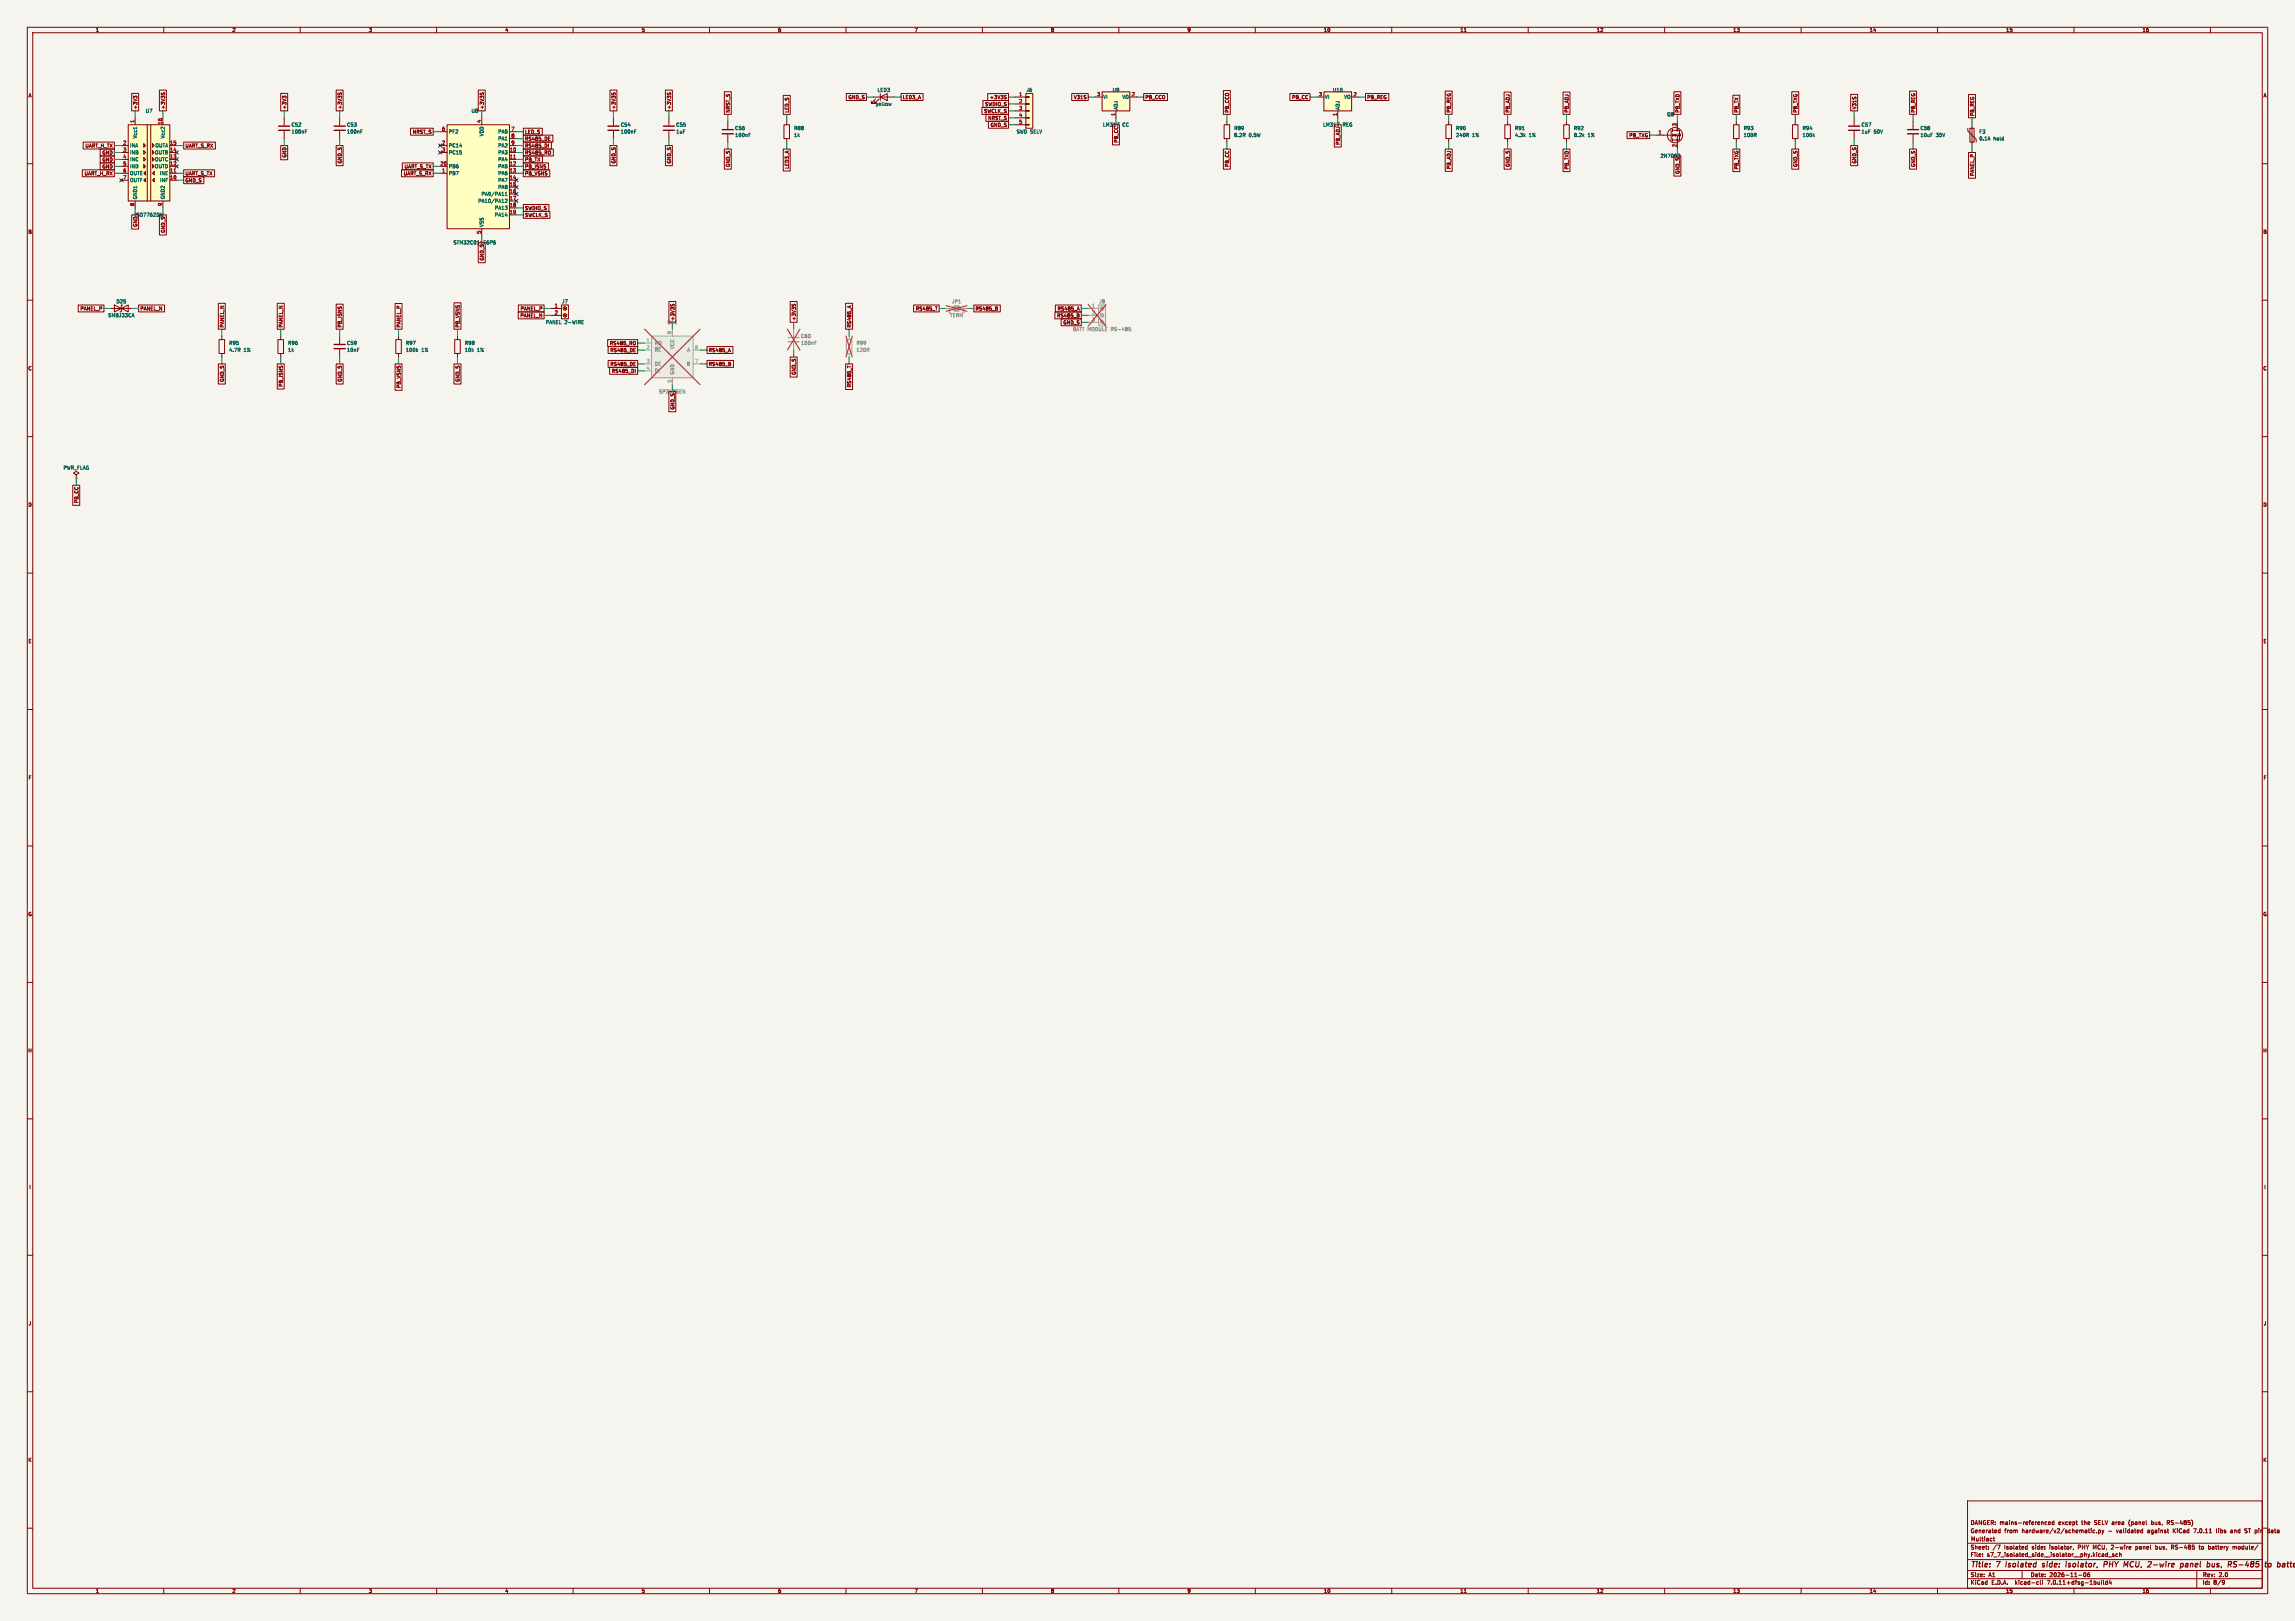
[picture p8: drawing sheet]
<svg xmlns="http://www.w3.org/2000/svg" width="841mm" height="594mm" viewBox="0 0 841 594" stroke-linecap="round" stroke-linejoin="round" font-family="sans-serif">
<defs><g id="words">
<g font-size="2.8" fill="#840000">
<text x="722" y="574.9">Title:</text>
<text x="731.7" y="574.9">7</text>
<text x="735.9" y="574.9">Isolated</text>
<text x="750.1" y="574.9">side:</text>
<text x="759.5" y="574.9">isolator,</text>
<text x="774.2" y="574.9">PHY</text>
<text x="782.3" y="574.9">MCU,</text>
<text x="792" y="574.9">2-wire</text>
<text x="804.7" y="574.9">panel</text>
<text x="815.2" y="574.9">bus,</text>
<text x="823.7" y="574.9">RS-485</text>
<text x="838.1" y="574.9">to</text>
</g>
<g font-size="2.1" fill="#840000">
<text x="722" y="562">Generated</text>
<text x="722" y="559">DANGER: mains-referenced</text>
<text x="734.5" y="562">from</text>
<text x="741" y="562">hardware/v2/schematic.py</text>
<text x="754.4" y="559">except</text>
<text x="763" y="559">the</text>
<text x="767.8" y="559">SELV area</text>
<text x="772.7" y="562">-</text>
<text x="775.8" y="562">validated</text>
<text x="780.6" y="559">(panel</text>
<text x="787.4" y="562">against</text>
<text x="789" y="559">bus,</text>
<text x="795" y="559">RS-485)</text>
<text x="796.9" y="562">KiCad</text>
<text x="804.6" y="562">7.0.11</text>
<text x="813" y="562">libs</text>
<text x="818.4" y="562">and</text>
<text x="823.8" y="562">ST pin</text>
<text x="832.4" y="562">data</text>
<text x="722" y="568">Sheet:</text>
<text x="722" y="565.2">Multiact</text>
<text x="734.5" y="568">Isolated</text>
<text x="744.8" y="568">side:</text>
<text x="751.3" y="568">isolator,</text>
<text x="761.9" y="568">PHY MCU, 2-wire</text>
<text x="783.5" y="568">panel</text>
<text x="790.9" y="568">bus,</text>
<text x="796.9" y="568">RS-485</text>
<text x="807.2" y="568">to</text>
<text x="810.7" y="568">battery</text>
<text x="819.8" y="568">module/</text>
<text x="722" y="570.7">File:</text>
<text x="728.1" y="570.7">s7_7_isolated_side__isolator__phy.kicad_sch</text>
<text x="722" y="580.9">KiCad</text>
<text x="722" y="578.1">Size:</text>
<text x="728.7" y="578.1">A1</text>
<text x="729.7" y="580.9">E.D.A.</text>
<text x="738.6" y="580.9">kicad-cli</text>
<text x="744" y="578.1">Date:</text>
<text x="750.5" y="580.9">7.0.11+dfsg-1build4</text>
<text x="751" y="578.1">2026-11-06</text>
<text x="807" y="578.3">Rev:</text>
<text x="807" y="580.9">Id:</text>
<text x="811.1" y="580.9">8/9</text>
<text x="813.4" y="578.3">2.0</text>
</g>
<g font-size="1.8" fill="#840000">
<text x="35" y="11.9">1</text>
<text x="85" y="11.9">2</text>
<text x="135" y="11.9">3</text>
<text x="185" y="11.9">4</text>
<text x="235" y="11.9">5</text>
<text x="285" y="11.9">6</text>
<text x="335" y="11.9">7</text>
<text x="385" y="11.9">8</text>
<text x="435" y="11.9">9</text>
<text x="485" y="11.9">10</text>
<text x="535" y="11.9">11</text>
<text x="585" y="11.9">12</text>
<text x="635" y="11.9">13</text>
<text x="685" y="11.9">14</text>
<text x="735" y="11.9">15</text>
<text x="785" y="11.9">16</text>
<text x="10.3" y="35.9">A</text>
<text x="829.3" y="35.9">A</text>
<text x="50.5" y="40.2" transform="rotate(-90 50.5 40.2)">+3V3</text>
<text x="60.6" y="40.2" transform="rotate(-90 60.6 40.2)">+3V3S</text>
<text x="105.1" y="40.2" transform="rotate(-90 105.1 40.2)">+3V3</text>
<text x="125.4" y="40.2" transform="rotate(-90 125.4 40.2)">+3V3S</text>
<text x="177.5" y="40.2" transform="rotate(-90 177.5 40.2)">+3V3S</text>
<text x="225.7" y="40.2" transform="rotate(-90 225.7 40.2)">+3V3S</text>
<text x="246.1" y="40.2" transform="rotate(-90 246.1 40.2)">+3V3S</text>
<text x="267.7" y="41.4" transform="rotate(-90 267.7 41.4)">NRST_S</text>
<text x="289.2" y="41.4" transform="rotate(-90 289.2 41.4)">LED_S</text>
<text x="310.8" y="36.5">GND_S</text>
<text x="330.7" y="36.5">LED3_A</text>
<text x="360.5" y="41.6">SWCLK_S</text>
<text x="360.8" y="39.1">SWDIO_S</text>
<text x="362.6" y="36.5">+3V3S</text>
<text x="393.4" y="36.5">V31S</text>
<text x="419.6" y="36.5">PB_CCO</text>
<text x="450.5" y="41.4" transform="rotate(-90 450.5 41.4)">PB_CCO</text>
<text x="473.3" y="36.5">PB_CC</text>
<text x="500.9" y="36.5">PB_REG</text>
<text x="531.8" y="41.4" transform="rotate(-90 531.8 41.4)">PB_REG</text>
<text x="553.4" y="41.4" transform="rotate(-90 553.4 41.4)">PB_ADJ</text>
<text x="575" y="41.4" transform="rotate(-90 575 41.4)">PB_ADJ</text>
<text x="615.6" y="41.4" transform="rotate(-90 615.6 41.4)">PB_TXD</text>
<text x="637.2" y="41.4" transform="rotate(-90 637.2 41.4)">PB_TX</text>
<text x="658.8" y="41.4" transform="rotate(-90 658.8 41.4)">PB_TXG</text>
<text x="680.4" y="40.2" transform="rotate(-90 680.4 40.2)">V31S</text>
<text x="702" y="41.4" transform="rotate(-90 702 41.4)">PB_REG</text>
<text x="361.9" y="44.1">NRST_S</text>
<text x="362.8" y="46.7">GND_S</text>
<text x="404" y="46.6">LM317</text>
<text x="484.7" y="46.6">LM317</text>
<text x="723.6" y="42.7" transform="rotate(-90 723.6 42.7)">PB_REG</text>
<text x="151.1" y="49.2">NRST_S</text>
<text x="192.2" y="51.8">RS485_DE</text>
<text x="192.2" y="49.2">LED_S</text>
<text x="409.9" y="52.4" transform="rotate(-90 409.9 52.4)">PB_CC</text>
<text x="491.2" y="53.2" transform="rotate(-90 491.2 53.2)">PB_ADJ</text>
<text x="596.9" y="50.5">PB_TXG</text>
<text x="31.1" y="54.3">UART_H_TX</text>
<text x="37.4" y="59.4">GND</text>
<text x="37.4" y="56.8">GND</text>
<text x="67.8" y="54.3">UART_S_RX</text>
<text x="105.1" y="57.9" transform="rotate(-90 105.1 57.9)">GND</text>
<text x="192.2" y="54.3">RS485_DI</text>
<text x="192.2" y="56.8">RS485_RO</text>
<text x="192.2" y="59.4">PB_TX</text>
<text x="608.4" y="58">2N7002</text>
<text x="30.8" y="64.5">UART_H_RX</text>
<text x="37.4" y="61.9">GND</text>
<text x="67.8" y="64.5">UART_S_TX</text>
<text x="125.4" y="60.1" transform="rotate(-90 125.4 60.1)">GND_S</text>
<text x="147.8" y="64.5">UART_S_RX</text>
<text x="148.1" y="61.9">UART_S_TX</text>
<text x="192.2" y="64.5">PB_VSNS</text>
<text x="192.2" y="61.9">PB_ISNS</text>
<text x="225.7" y="60.1" transform="rotate(-90 225.7 60.1)">GND_S</text>
<text x="246.1" y="60.1" transform="rotate(-90 246.1 60.1)">GND_S</text>
<text x="267.7" y="61.3" transform="rotate(-90 267.7 61.3)">GND_S</text>
<text x="289.2" y="62" transform="rotate(-90 289.2 62)">LED3_A</text>
<text x="450.5" y="61.3" transform="rotate(-90 450.5 61.3)">PB_CC</text>
<text x="531.8" y="62.1" transform="rotate(-90 531.8 62.1)">PB_ADJ</text>
<text x="553.4" y="61.3" transform="rotate(-90 553.4 61.3)">GND_S</text>
<text x="575" y="62.2" transform="rotate(-90 575 62.2)">PB_TXD</text>
<text x="615.6" y="63.9" transform="rotate(-90 615.6 63.9)">GND_S</text>
<text x="637.2" y="62.2" transform="rotate(-90 637.2 62.2)">PB_TXG</text>
<text x="658.8" y="61.3" transform="rotate(-90 658.8 61.3)">GND_S</text>
<text x="680.4" y="60.1" transform="rotate(-90 680.4 60.1)">GND_S</text>
<text x="702" y="61.3" transform="rotate(-90 702 61.3)">GND_S</text>
<text x="723.6" y="64.7" transform="rotate(-90 723.6 64.7)">PANEL_P</text>
<text x="67.8" y="67">GND_S</text>
<text x="192.2" y="77.2">SWDIO_S</text>
<text x="50.5" y="83.3" transform="rotate(-90 50.5 83.3)">GND</text>
<text x="192.2" y="79.7">SWCLK_S</text>
<text x="10.3" y="85.9">B</text>
<text x="60.6" y="85.5" transform="rotate(-90 60.6 85.5)">GND_S</text>
<text x="829.2" y="85.9">B</text>
<text x="177.5" y="95.6" transform="rotate(-90 177.5 95.6)">GND_S</text>
<text x="29.3" y="114">PANEL_P</text>
<text x="51.3" y="114">PANEL_N</text>
<text x="190.6" y="114">PANEL_P</text>
<text x="335.4" y="114">RS485_T</text>
<text x="357.3" y="114">RS485_B</text>
<text x="387.4" y="114">RS485_A</text>
<text x="190.5" y="116.5">PANEL_N</text>
<text x="247.3" y="117.6" transform="rotate(-90 247.3 117.6)">+3V3S</text>
<text x="291.8" y="117.6" transform="rotate(-90 291.8 117.6)">+3V3S</text>
<text x="387.2" y="116.5">RS485_B</text>
<text x="389.5" y="119.1">GND_S</text>
<text x="82.2" y="120.2" transform="rotate(-90 82.2 120.2)">PANEL_N</text>
<text x="103.8" y="120.2" transform="rotate(-90 103.8 120.2)">PANEL_N</text>
<text x="125.4" y="120.2" transform="rotate(-90 125.4 120.2)">PB_ISNS</text>
<text x="147" y="120.2" transform="rotate(-90 147 120.2)">PANEL_P</text>
<text x="168.6" y="120.2" transform="rotate(-90 168.6 120.2)">PB_VSNS</text>
<text x="312.1" y="120.2" transform="rotate(-90 312.1 120.2)">RS485_A</text>
<text x="223.3" y="126.7">RS485_RO</text>
<text x="223.5" y="129.2">RS485_DE</text>
<text x="259.6" y="129.2">RS485_A</text>
<text x="10.3" y="135.9">C</text>
<text x="223.5" y="134.3">RS485_DE</text>
<text x="224.1" y="136.8">RS485_DI</text>
<text x="259.6" y="134.3">RS485_B</text>
<text x="291.8" y="137.5" transform="rotate(-90 291.8 137.5)">GND_S</text>
<text x="829.2" y="135.9">C</text>
<text x="82.2" y="140.1" transform="rotate(-90 82.2 140.1)">GND_S</text>
<text x="103.8" y="141.9" transform="rotate(-90 103.8 141.9)">PB_ISNS</text>
<text x="125.4" y="140.1" transform="rotate(-90 125.4 140.1)">GND_S</text>
<text x="147" y="142.4" transform="rotate(-90 147 142.4)">PB_VSNS</text>
<text x="168.6" y="140.1" transform="rotate(-90 168.6 140.1)">GND_S</text>
<text x="312.1" y="142.1" transform="rotate(-90 312.1 142.1)">RS485_T</text>
<text x="247.3" y="150.2" transform="rotate(-90 247.3 150.2)">GND_S</text>
<text x="10.3" y="185.9">D</text>
<text x="28.9" y="184.5" transform="rotate(-90 28.9 184.5)">PB_CC</text>
<text x="829.2" y="185.9">D</text>
<text x="10.3" y="235.9">E</text>
<text x="829.3" y="235.9">E</text>
<text x="10.3" y="285.9">F</text>
<text x="829.3" y="285.9">F</text>
<text x="10.3" y="335.9">G</text>
<text x="829.2" y="335.9">G</text>
<text x="10.2" y="385.9">H</text>
<text x="829.2" y="385.9">H</text>
<text x="10.6" y="435.9">I</text>
<text x="829.6" y="435.9">I</text>
<text x="10.4" y="485.9">J</text>
<text x="829.4" y="485.9">J</text>
<text x="10.3" y="535.9">K</text>
<text x="829.2" y="535.9">K</text>
<text x="35" y="583.9">1</text>
<text x="85" y="583.9">2</text>
<text x="135" y="583.9">3</text>
<text x="185" y="583.9">4</text>
<text x="235" y="583.9">5</text>
<text x="285" y="583.9">6</text>
<text x="335" y="583.9">7</text>
<text x="385" y="583.9">8</text>
<text x="435" y="583.9">9</text>
<text x="485" y="583.9">10</text>
<text x="535" y="583.9">11</text>
<text x="585" y="583.9">12</text>
<text x="635" y="583.9">13</text>
<text x="685" y="583.9">14</text>
<text x="735" y="583.9">15</text>
<text x="785" y="583.9">16</text>
</g>
<g font-size="1.8" fill="#006464">
<text x="321.4" y="33.9">LED3</text>
<text x="376" y="33.9">J6</text>
<text x="407.6" y="33.9">U9</text>
<text x="488.2" y="33.9">U10</text>
<text x="53.2" y="41.5">U7</text>
<text x="172.6" y="41.5">U8</text>
<text x="320.8" y="39">yellow</text>
<text x="404.1" y="36.4">VI</text>
<text x="409.8" y="40.4" transform="rotate(-90 409.8 40.4)">ADJ</text>
<text x="411.1" y="36.4">VO</text>
<text x="485.4" y="36.4">VI</text>
<text x="491.1" y="40.4" transform="rotate(-90 491.1 40.4)">ADJ</text>
<text x="492.4" y="36.4">VO</text>
<text x="106.7" y="46.6">C52</text>
<text x="127" y="46.6">C53</text>
<text x="227.3" y="46.6">C54</text>
<text x="247.7" y="46.6">C55</text>
<text x="269.3" y="47.9">C56</text>
<text x="290.8" y="47.9">R88</text>
<text x="411.3" y="46.6">CC</text>
<text x="452.1" y="47.9">R89</text>
<text x="492" y="46.6">REG</text>
<text x="533.4" y="47.9">R90</text>
<text x="555" y="47.9">R91</text>
<text x="576.6" y="47.9">R92</text>
<text x="610.8" y="42.8">Q8</text>
<text x="638.8" y="47.9">R93</text>
<text x="660.4" y="47.9">R94</text>
<text x="682" y="46.6">C57</text>
<text x="703.6" y="47.9">C58</text>
<text x="50.4" y="50.9" transform="rotate(-90 50.4 50.9)">Vcc1</text>
<text x="60.6" y="50.9" transform="rotate(-90 60.6 50.9)">Vcc2</text>
<text x="106.7" y="49.1">100nF</text>
<text x="127" y="49.1">100nF</text>
<text x="164.3" y="49.1">PF2</text>
<text x="177.4" y="50.1" transform="rotate(-90 177.4 50.1)">VDD</text>
<text x="182.4" y="49.1">PA0</text>
<text x="182.4" y="51.7">PA1</text>
<text x="227.3" y="49.1">100nF</text>
<text x="247.7" y="49.1">1uF</text>
<text x="269.3" y="50.4">100nF</text>
<text x="290.8" y="50.4">1k</text>
<text x="372.4" y="49.1">SWD SELV</text>
<text x="452.1" y="50.4">8.2R</text>
<text x="457.6" y="50.4">0.5W</text>
<text x="533.4" y="50.4">240R</text>
<text x="539.5" y="50.4">1%</text>
<text x="555" y="50.4">4.3k</text>
<text x="560.2" y="50.4">1%</text>
<text x="576.6" y="50.4">8.2k</text>
<text x="581.8" y="50.4">1%</text>
<text x="638.8" y="50.4">100R</text>
<text x="660.4" y="50.4">100k</text>
<text x="682" y="49.1">1uF</text>
<text x="686.6" y="49.1">50V</text>
<text x="703.6" y="50.4">10uF</text>
<text x="709.4" y="50.4">35V</text>
<text x="725.2" y="49.1">F3</text>
<text x="725.2" y="51.7">0.1A</text>
<text x="730.5" y="51.7">hold</text>
<text x="47.5" y="54.2">INA</text>
<text x="47.5" y="56.7">INB</text>
<text x="47.5" y="59.3">INC</text>
<text x="56.6" y="59.3">OUTC</text>
<text x="56.6" y="56.7">OUTB</text>
<text x="56.8" y="54.2">OUTA</text>
<text x="164.3" y="54.2">PC14</text>
<text x="164.3" y="56.7">PC15</text>
<text x="182.4" y="56.7">PA3</text>
<text x="182.4" y="59.3">PA4</text>
<text x="182.4" y="54.2">PA2</text>
<text x="47.5" y="61.8">IND</text>
<text x="47.5" y="64.4">OUTE</text>
<text x="56.6" y="61.8">OUTD</text>
<text x="58.4" y="64.4">INE</text>
<text x="164.3" y="64.4">PB7</text>
<text x="164.3" y="61.8">PB6</text>
<text x="182.4" y="61.8">PA5</text>
<text x="182.4" y="64.4">PA6</text>
<text x="47.5" y="66.9">OUTF</text>
<text x="58.5" y="66.9">INF</text>
<text x="176.3" y="72">PA9/PA11</text>
<text x="182.4" y="66.9">PA7</text>
<text x="182.4" y="69.4">PA8</text>
<text x="50.4" y="73.2" transform="rotate(-90 50.4 73.2)">GND1</text>
<text x="60.6" y="73.2" transform="rotate(-90 60.6 73.2)">GND2</text>
<text x="175.1" y="74.5">PA10/PA12</text>
<text x="181.2" y="77.1">PA13</text>
<text x="49.2" y="79.6">ISO7762DW</text>
<text x="177.4" y="83.3" transform="rotate(-90 177.4 83.3)">VSS</text>
<text x="181.2" y="79.6">PA14</text>
<text x="166" y="89.8">STM32C011F6P6</text>
<text x="42.5" y="111.4">D25</text>
<text x="205.8" y="111.4">J7</text>
<text x="39.5" y="116.4">SMBJ33CA</text>
<text x="199.9" y="119">PANEL 2-WIRE</text>
<text x="83.8" y="129.1">4.7R</text>
<text x="83.8" y="126.6">R95</text>
<text x="89.3" y="129.1">1%</text>
<text x="105.4" y="126.6">R96</text>
<text x="105.4" y="129.1">1k</text>
<text x="127" y="126.6">C59</text>
<text x="127" y="129.1">10nF</text>
<text x="148.6" y="129.1">100k</text>
<text x="148.6" y="126.6">R97</text>
<text x="154.4" y="129.1">1%</text>
<text x="170.2" y="126.6">R98</text>
<text x="170.2" y="129.1">10k</text>
<text x="174.8" y="129.1">1%</text>
<text x="23.1" y="172.3">PWR_FLAG</text>
</g>
<g font-size="1.8" fill="#a90000">
<text x="373.3" y="35.3">1</text>
<text x="401.9" y="35.3">3</text>
<text x="414.6" y="35.3">2</text>
<text x="483.2" y="35.3">3</text>
<text x="495.9" y="35.3">2</text>
<text x="373.3" y="37.8">2</text>
<text x="373.3" y="40.4">3</text>
<text x="49.3" y="45.2" transform="rotate(-90 49.3 45.2)">1</text>
<text x="59.4" y="45.8" transform="rotate(-90 59.4 45.8)">16</text>
<text x="176.3" y="45.2" transform="rotate(-90 176.3 45.2)">4</text>
<text x="373.3" y="42.9">4</text>
<text x="373.3" y="45.5">5</text>
<text x="408.7" y="42.6" transform="rotate(-90 408.7 42.6)">1</text>
<text x="490" y="42.6" transform="rotate(-90 490 42.6)">1</text>
<text x="614.4" y="46.4" transform="rotate(-90 614.4 46.4)">3</text>
<text x="45" y="53.1">2</text>
<text x="62.2" y="53.1">15</text>
<text x="161.9" y="53.1">2</text>
<text x="161.9" y="48">6</text>
<text x="187.3" y="48">7</text>
<text x="187.3" y="50.5">8</text>
<text x="187.3" y="53.1">9</text>
<text x="607.6" y="49.3">1</text>
<text x="45" y="55.6">3</text>
<text x="45" y="58.2">4</text>
<text x="62.2" y="58.2">13</text>
<text x="62.2" y="55.6">14</text>
<text x="161.9" y="55.6">3</text>
<text x="186.6" y="55.6">10</text>
<text x="186.6" y="58.2">11</text>
<text x="614.4" y="54" transform="rotate(-90 614.4 54)">2</text>
<text x="45" y="60.7">5</text>
<text x="45" y="63.2">6</text>
<text x="45" y="65.8">7</text>
<text x="62.2" y="65.8">10</text>
<text x="62.2" y="63.2">11</text>
<text x="62.2" y="60.7">12</text>
<text x="161.2" y="60.7">20</text>
<text x="161.9" y="63.2">1</text>
<text x="186.6" y="60.7">12</text>
<text x="186.6" y="63.2">13</text>
<text x="186.6" y="65.8">14</text>
<text x="186.6" y="68.3">15</text>
<text x="186.6" y="70.9">16</text>
<text x="49.3" y="75.6" transform="rotate(-90 49.3 75.6)">8</text>
<text x="59.4" y="75.6" transform="rotate(-90 59.4 75.6)">9</text>
<text x="186.6" y="73.4">17</text>
<text x="186.6" y="75.9">18</text>
<text x="186.6" y="78.5">19</text>
<text x="176.3" y="85.8" transform="rotate(-90 176.3 85.8)">5</text>
<text x="203.1" y="112.8">1</text>
<text x="203.1" y="115.3">2</text>
</g>
<g font-size="1.8" fill="#939391">
<text x="348.7" y="111.4">JP1</text>
<text x="402.7" y="111.4">J8</text>
<text x="244.4" y="119">U11</text>
<text x="348" y="116.4">TERM</text>
<text x="293.4" y="124.1">C60</text>
<text x="393" y="121.5">BATT MODULE RS-485</text>
<text x="239.8" y="126.6">RO</text>
<text x="239.8" y="129.1">~{RE}</text>
<text x="247.2" y="128" transform="rotate(-90 247.2 128)">VCC</text>
<text x="251.7" y="129.1">A</text>
<text x="293.4" y="126.6">100nF</text>
<text x="313.7" y="126.6">R99</text>
<text x="313.7" y="129.1">120R</text>
<text x="239.8" y="134.2">DE</text>
<text x="239.8" y="136.8">DI</text>
<text x="247.2" y="137.4" transform="rotate(-90 247.2 137.4)">GND</text>
<text x="251.5" y="134.2">B</text>
<text x="241.4" y="144.4">SP3485EN</text>
</g>
<g font-size="1.8" fill="#a5a4a2">
<text x="400" y="112.8">1</text>
<text x="347.3" y="115">1</text>
<text x="352.4" y="115">2</text>
<text x="400" y="115.3">2</text>
<text x="400" y="117.9">3</text>
<text x="236.8" y="125.5">1</text>
<text x="246.1" y="122.6" transform="rotate(-90 246.1 122.6)">8</text>
<text x="236.8" y="128">2</text>
<text x="254.6" y="128">6</text>
<text x="236.8" y="133.1">3</text>
<text x="236.8" y="135.6">4</text>
<text x="254.6" y="133.1">7</text>
<text x="246.1" y="140.4" transform="rotate(-90 246.1 140.4)">5</text>
</g>
</g></defs>
<path d="M0 0h841v594h-841z" fill="#f5f4ef" stroke="#f5f4ef" stroke-width=".37"/>
<g fill="none" stroke="#840000" stroke-width=".37">
<path d="M10 10h821v574h-821zM12 12h817v570h-817zM60 10v2M110 10v2M160 10v2M210 10v2M260 10v2M310 10v2M360 10v2M410 10v2M460 10v2M510 10v2"/>
<path d="M536.6 11.6h.7M560 10v2M610 10v2M660 10v2M710 10v2M760 10v2M810 10v2M48.3 34.2h2.5v6.4h-2.5zM49.4 35.5l.3-.3 .5 .3M49.4 35.6l-.5-.4v.8M58.4 33h2.6v7.6h-2.6zM59.2 34l-.1 .5"/>
<path d="M59.7 34.5l.4-.5 .3 .6M102.9 34.2h2.5v6.4h-2.5zM104 35.6l-.5-.4v.8M104 35.5l.3-.3 .5 .3M123.2 33h2.5v7.6h-2.5zM123.9 34v.5M124.5 34.5l.4-.5 .2 .6M175.3 33h2.5v7.6h-2.5zM176 34l-.1 .5M176.5 34.5l.5-.5 .2 .6M223.5 33h2.6v7.6h-2.6zM224.3 34l-.1 .5"/>
<path d="M224.8 34.5l.4-.5 .3 .6M243.8 33h2.6v7.6h-2.6zM244.6 34l-.1 .5M245.1 34.5l.4-.5 .3 .6M265.4 33.6h2.6v8.3h-2.6zM287 35h2.6v6.9h-2.6zM310.1 34.3h7.4v2.5h-7.4zM320 35.6h7.7M320.8 36.3l-1.5 1.5h.7h-.7v-.7M322.1 36.3l-1.6 1.5h.8h-.8v-.7M322.6 35.6l2.5-1.3v2.5zM322.6 34.3v2.5"/>
<path d="M330.2 34.3h8v2.5h-8zM359.8 39.4h9.8v2.5h-9.8zM360.2 36.8h9.4v2.6h-9.4zM361.9 34.3h7.7v2.5h-7.7zM368.3 35.6l.5 .4-.6 .2M368.3 35h.5M372.1 35.6h3.8M372.1 38.1h3.8M375.9 38h1.3v.2h-1.3zM375.9 35.4h1.3v.3h-1.3zM375.9 34.3h2.6v12.7h-2.6zM392.7 34.3h6.1v2.5h-6.1z"/>
<path d="M401.3 35.6h2.6M403.9 33.7h10.1v6.9h-10.1zM414 35.6h2.6M419.1 34.3h8.7v2.5h-8.7zM448.3 33.2h2.5v8.7h-2.5zM472.7 34.3h7.4v2.5h-7.4zM482.6 35.6h2.5M485.1 33.7h10.2v6.9h-10.2zM495.3 35.6h2.5M500.4 34.3h8.5v2.5h-8.5zM529.6 33.4h2.5v8.5h-2.5zM551.2 33.7h2.5v8.2h-2.5z"/>
<path d="M572.8 33.7h2.5v8.2h-2.5zM613.4 33.6h2.5v8.3h-2.5zM635 34.9h2.5v7h-2.5zM656.6 33.6h2.5v8.3h-2.5zM678.2 34.6h2.5v6h-2.5zM699.8 33.4h2.5v8.5h-2.5zM721.4 34.6h2.5v8.6h-2.5zM10 60h2M30.5 52.1h11.4v2.5h-11.4zM36.7 57.1h5.2v2.6h-5.2zM36.7 59.7h5.2v2.5h-5.2zM36.7 54.6h5.2v2.5h-5.2z"/>
<path d="M44.4 55.9h2.6M44.4 58.4h2.6M44.4 53.3h2.6M47 45.7h15.2v28h-15.2zM49.5 43.2v2.5M52.7 52.7l.6 .6-.6 .7zM52.7 57.8l.6 .6-.6 .7zM52.7 55.2l.6 .7-.6 .6zM54 45.7v28M55.2 45.7v28M55.9 52.7l.6 .6-.6 .7zM55.9 57.8l.6 .6-.6 .7z"/>
<path d="M55.9 55.2l.6 .7-.6 .6zM59.7 43.2v2.5M62.2 55.9h2.6M62.2 58.4h2.6M62.2 53.3h2.6M67.3 52.1h11.6v2.5h-11.6zM102.9 53.3h2.5v5.2h-2.5zM104.1 43.2v2.8M104.1 48v2.8M123.2 53.3h2.5v7.4h-2.5zM124.5 43.2v2.8M124.5 48v2.8"/>
<path d="M147.4 59.7h11.3v2.5h-11.3zM150.5 47h8.2v2.5h-8.2zM161.3 55.9h2.5M161.3 53.3h2.5M161.3 48.3h2.5M163.8 45.7h22.9v38.1h-22.9zM176.5 43.2v2.5M186.7 55.9h2.5M186.7 58.4h2.5M186.7 53.3h2.5M186.7 48.3h2.5M186.7 50.8h2.5"/>
<path d="M191.8 49.5h10.8v2.6h-10.8zM191.8 47h6.9v2.5h-6.9zM191.8 52.1h10.3v2.5h-10.3zM191.8 54.6h11v2.5h-11zM191.8 59.7h9.2v2.5h-9.2zM191.8 57.1h7v2.6h-7zM201 51.5h.6M201 50.2h.6M201 52.7v1.3M223.5 53.3h2.6v7.4h-2.6zM224.8 43.2v2.8M224.8 48v2.8"/>
<path d="M243.8 53.3h2.6v7.4h-2.6zM245.1 43.2v2.8M245.1 48v2.8M265.4 54.6h2.6v7.4h-2.6zM266.7 44.4v2.8M266.7 49.3v2.8M287 54.6h2.6v8.1h-2.6zM287.3 45.7h2v5.1h-2zM288.3 44.4v1.3M288.3 50.8v1.3M361.3 41.9h8.3v2.5h-8.3zM362.2 44.4h7.4v2.6h-7.4z"/>
<path d="M372.1 40.6h3.8M372.1 43.2h3.8M372.1 45.7h3.8M375.9 45.6h1.3v.2h-1.3zM375.9 43.1h1.3v.2h-1.3zM375.9 40.5h1.3v.3h-1.3zM407.7 45.7h2.5v7.4h-2.5zM408.9 40.6v2.6M448.3 54.6h2.5v7.4h-2.5zM448.6 45.7h2v5.1h-2zM449.6 44.4v1.3M449.6 50.8v1.3"/>
<path d="M488.9 45.7h2.6v8.2h-2.6zM490.2 40.6v2.6M529.6 54.6h2.5v8.2h-2.5zM529.8 45.7h2.1v5.1h-2.1zM530.9 44.4v1.3M530.9 50.8v1.3M551.2 54.6h2.5v7.4h-2.5zM551.4 45.7h2.1v5.1h-2.1zM552.4 44.4v1.3M552.4 50.8v1.3M572.8 54.6h2.5v8.3h-2.5zM573 45.7h2.1v5.1h-2.1z"/>
<path d="M574 44.4v1.3M574 50.8v1.3M596.2 48.3h8.3v2.5h-8.3zM607.1 49.5h5.3M612.4 47.6v3.8M612.9 49.5h1.8v5.1M612.9 47.8h2.5v3.5h-2.5M612.9 47.2v1.1M612.9 49v1M612.9 50.8v1M613.4 57.1h2.5v7.4h-2.5zM614.7 44.4v3.4"/>
<path d="M614.9 49l1 .3M615.4 49.1l.4 .7h-.7zM635 54.6h2.5v8.3h-2.5zM635.3 45.7h2v5.1h-2zM636.3 44.4v1.3M636.3 50.8v1.3M656.6 54.6h2.5v7.4h-2.5zM656.8 45.7h2.1v5.1h-2.1zM657.9 44.4v1.3M657.9 50.8v1.3M678.2 53.3h2.5v7.4h-2.5zM679.4 43.2v2.8"/>
<path d="M679.4 48v2.8M699.8 54.6h2.5v7.4h-2.5zM701 44.4v2.8M701 49.3v2.8M721.1 47v1l3.1 3.1v1M721.4 55.9h2.5v9.4h-2.5zM721.9 47h1.5v5.1h-1.5zM722.6 45.7v7.6M829 60h2M30.2 62.2h11.7v2.6h-11.7zM44.4 63.5h2.6M44.4 61h2.6"/>
<path d="M44.4 66h2.6M48.3 78.7h2.5v5.2h-2.5zM49.5 73.7v2.5M52.7 60.3l.6 .7-.6 .6zM52.7 63.5l.6-.6v1.2zM53.3 65.4v1.3l-.6-.7zM55.9 60.3l.6 .7-.6 .6zM55.9 63.5l.6-.6v1.2zM56.5 65.4v1.3l-.6-.7zM58.4 78.7h2.6v7.4h-2.6zM59.7 73.7v2.5M62.2 63.5h2.6"/>
<path d="M62.2 61h2.6M62.2 66h2.6M67.3 62.2h11.3v2.6h-11.3zM67.3 64.8h7.4v2.5h-7.4zM147.1 62.2h11.6v2.6h-11.6zM161.3 63.5h2.5M161.3 61h2.5M186.7 63.5h2.5M186.7 61h2.5M186.7 66h2.5M186.7 68.6h2.5M186.7 71.1h2.5"/>
<path d="M186.7 73.7h2.5M186.7 76.2h2.5M186.7 78.7h2.5M191.8 74.9h9.3v2.6h-9.3zM191.8 62.2h9.6v2.6h-9.6zM191.8 77.5h9.7v2.5h-9.7zM175.3 88.9h2.5v7.4h-2.5zM176.5 83.8v2.6M10 110h2M28.7 111.8h9.4v2.5h-9.4zM40.6 113h7.7M41.9 111.8v2.5l5.1-2.5v2.5z"/>
<path d="M45 111.8h-.6v2.5h-.5M50.8 111.8h9.5v2.5h-9.5zM80 111.1h2.6v9.5h-2.6zM101.6 111.1h2.5v9.5h-2.5zM123.2 111.5h2.5v9.1h-2.5zM144.8 111.2h2.5v9.4h-2.5zM166.4 111h2.5v9.6h-2.5zM189.9 114.3h9.5v2.5h-9.5zM190 111.8h9.4v2.5h-9.4zM201.9 113h3.8M201.9 115.6h3.8M205.7 111.8h2.6v5h-2.6z"/>
<path d="M206.5 115.2l.8 .9M206.5 112.7l.8 .8M206.7 115.1l.8 .8M206.7 112.5l.8 .9M245.1 110.5h2.6v7.6h-2.6zM245.8 111.5v.5M246.5 111.6l-.1 .4M246.6 111.5h.3l.2 .5M246.6 111.5l-.1 .1M289.6 110.5h2.5v7.6h-2.5zM290.3 111.5l-.1 .5M291.4 111.5v.1"/>
<path d="M291.4 111.5h-.4l-.2 .5M291.4 111.6l.1 .4M309.9 111.2h2.5v9.4h-2.5zM334.8 111.8h9.4v2.5h-9.4zM356.9 111.8h9.6v2.5h-9.6zM365.4 113.1v.5M365.4 112.6v.3M386.6 114.3h9.6v2.5h-9.6zM386.7 111.8h9.5v2.5h-9.5zM388.9 116.8h7.3v2.6h-7.3zM395.3 115.6v.6M395.3 115.1v.4"/>
<path d="M829 110h2M80 133.3h2.6v7.4h-2.6zM80.3 124.5h2v5h-2zM81.3 123.2v1.3M81.3 129.5v1.3M101.6 133.3h2.5v9.2h-2.5zM101.9 124.5h2v5h-2zM102.9 123.2v1.3M102.9 129.5v1.3M123.2 133.3h2.5v7.4h-2.5zM124.5 123.2v2.8M124.5 128v2.8"/>
<path d="M144.8 133.3h2.5v9.7h-2.5zM145 124.5h2.1v5h-2.1zM146 123.2v1.3M146 129.5v1.3M166.4 133.3h2.5v7.4h-2.5zM166.6 124.5h2.1v5h-2.1zM167.6 123.2v1.3M167.6 129.5v1.3M222.7 124.5h11v2.5h-11zM222.9 127h10.8v2.5h-10.8zM222.9 132.1h10.8v2.5h-10.8zM223.4 134.6h10.3v2.6h-10.3z"/>
<path d="M232.3 128.9h.6M232.3 127.7h.6M232.3 134h.6M232.3 132.7h.6M232.8 135.3v1.3M259.1 127h9.5v2.5h-9.5zM259.1 132.1h9.7v2.5h-9.7zM267.6 133.4v.6M267.6 132.9v.3M289.6 130.8h2.5v7.4h-2.5zM309.9 133.3h2.5v9.4h-2.5zM10 160h2"/>
<path d="M245.1 143.5h2.6v7.4h-2.6zM829 160h2M26.7 177.8h2.5v7.4h-2.5zM27.9 174l1.1-.6-1.1-.7-1 .7 1 .6v1.3M27.9 175.3h.1M10 210h2M829 210h2M10 260h2M829 260h2M10 310h2M829 310h2M10 360h2"/>
<path d="M829 360h2M10 410h2M829 410h2M10 460h2M829 460h2M10 510h2M829 510h2M10 560h2M721 550h108v32h-108zM749.5 558.6h.6M749.5 557.8h.6M750.7 558.2l.7-.2-.1-.2-.6 .1v.7h.6"/>
<path d="M752.7 557.2v1.4h-.6l-.1-.8h.7M760.7 557.7h.6M761.2 558.7h.1M788.4 557.2l.1 1.5M788.5 557.7l-.1 .1M794.2 558h.5M794.7 557.2h-.5v1.5M803.3 557.3l.2 .7-.2 1M721 578.5h108M721 575.5h108M721 571.5h108M721 565.5h108"/>
<path d="M726.5 570.2h.1M726.5 570.2v.1M726.5 569.5v.1M728.7 567.5v.2M728.7 566.8v.1M730.4 563.7h.6M730.6 563.2v1.3l.4 .2M731.6 566.1l-1.3 1.9M732 566.2h1l-.7 1.5M732.4 561.6h.6M732.4 560.8h.6M733 560.2v1.5"/>
<path d="M741 575.5v3M742.3 567.6h.6M742.3 566.8h.6M742.9 566.2v1.5M746.6 579.6l.4 .1M747.7 579.1l.2 1.5M748.5 579.1v.1M748.5 579.6v1M759.1 566.7h.1M759.8 567.6l-.1 .3M761.7 577.2h1.2M763.9 576.3a.76 .76 0 0 0-.4 .8 .76 .76 0 0 0 .7 .6 1 1 0 0 0-.2-1.4"/>
<path d="M765 577v.1M765.1 576.9l-.1 .1M765.4 576.3l-.4 .3v.9l.2 .3 .5-.1v-.7l-.6-.1M766.3 560.2v.1M766.3 560.7v1M767 561.5l.1 .1M767.1 561.6h.6M767.7 560.8h-.7v.7M768.4 561.6h.1M768.3 561.5l.1 .1M769 561.6h.6M769 560.8h.7v.7"/>
<path d="M769 560.7v1.5M769.7 561.5l-.1 .1M770.1 579.1v.1M770.1 579.6v1M770.2 560.7l.4 1M770.6 561.7l-.4 .5M770.8 579.1l.2 1.5M771 560.7l-.4 1M772.2 579.7l-.4-.1-.3 .3 .2 .6h.5M772.2 579.1v1.5M772.3 569.5l-.4-.1-.3 .3 .1 .6h.6M772.3 568.9v1.5"/>
<path d="M772.7 570.5h1.1M773.2 579l-.3 1.1h.9M773.6 579.6v1M774.1 569.7l.6 .4-.2 .3-.4-.1M774.1 569.6v.1M774.7 569.5l-.6 .1M776 569.5l-.4-.1-.3 .3 .2 .6h.5M776.7 569.5h.5l.1 .9M776.7 568.9v1.5M780.7 566.7l.2 .3-.7 .2M780.8 567.6l-.1 .1M782.7 567.6l.4 .1"/>
<path d="M782.7 566.7v1.5M783.1 566.7l-.4 .1M784.7 560.7l.5 .1M785.2 561.6l-.5 .1M785.2 560.2v1.5M790 567.6l.4 .1M790 566.2v1.5M790.4 566.7l-.4 .1M795.7 567h.6M796.1 567l.5 .7M796.3 566.2h-.6v1.5M803.8 560.2h1"/>
<path d="M805 575.5v6.5M805.7 566.7h.6M806 566.2v1.3l.3 .2M809.5 566.7l.5 .3v.5l-.5 .2M812.2 560.2l.3 1.5M814.6 579.1l.5 .1 .1 .7-.3 .6-.4 .1M815 579.9l-.4 .1M815.1 579.9h-.1M815.2 579.7l-.1 .2M817.9 560.7l-.4 .1M818 561.1l-.6 .2 .1 .3 .5 .1M818.2 566.7v1"/>
<path d="M818.3 566.8l.6 .1M818.3 566.8h-.1M818.9 566.9v.8M819.3 566.7l-.4 .2M822.6 561.6l.6 .1M823.2 560.2l-.6 .3 .6 .5M831 561.6h.6M831 560.8h.6M831.6 560.2v1.5M60 582v2M110 582v2M160 582v2"/>
<path d="M210 582v2M260 582v2M310 582v2M360 582v2M410 582v2M460 582v2M510 582v2M536.6 583.6h.7M560 582v2M610 582v2M660 582v2M710 582v2"/>
<path d="M747 580.5l-.4 .1M760 582v2M810 582v2"/>
<circle cx="613.8" cy="49.5" r="2.79"/>
<circle cx="207" cy="115.6" r=".63"/>
<circle cx="207" cy="113" r=".63"/>
</g>
<g fill="none" stroke="#840000" stroke-width=".4">
<path d="M735.3 572.2l-.3 2M749.3 573l-.5-.1-.3 .4 .7 .3-.1 .5h-.7M758.8 573.9l-.4 .3-.5-.1M758.8 573l-.5-.1-.3 .3 .1 .2 .6 .2M771.2 572.2l.9 .1 .1 .6-.4 .4h-.8M773 573.2h1.2M773.2 572.2l-.3 2M781.5 572.2l-.4 .1M781.6 574.1l-.5 .1M789.1 573.4h1.5M801 573h.7v1.2M801.7 574.1l-.7 .1"/>
<path d="M801.8 573.4l-.9 .1M802.8 573.1l.7-.1v1.2M802.8 572.9l-.2 1.3M814.1 574.1l-.3 .4M820.4 573.4h1.6M823.5 572.1l-.7 1.4h1.2M834.7 573l.6-.1 .3 .4-.3 .8h-.8M834.8 572.2l-.3 2M836.5 573h.8l-.1 1.2M837.3 573.4l-.9 .1-.1 .4 .2 .3 .7-.1"/>
</g>
<g fill="none" stroke="#006464" stroke-width=".37">
<path d="M326.6 37.8l-.2 .9-.3-.6M50.1 46.6v.7M111.9 48.2h.4M111.9 47.6h.6M132.2 48.2h.4M132.2 47.6h.6M232.5 48.2h.4M232.5 47.6h.6M274.4 49.4h.5M274.4 48.8h.6M409.2 45h.9l-.6 1.3M489.9 45h.9l-.6 1.3"/>
<path d="M557.8 47.6h.7M615 56.5h.5l.1 .3-.8 .9M664.6 49.6l.3 .5M664.9 49.3l-.5 .4M59.8 78l-.3 1.3M185.1 71.7h.7M185.1 70.8l.4-.4v1.3M185.1 73.1l.5-.1 .2 .3-.7 .9h.7M181.5 88.2l-.6 .3v.7l.2 .3 .4-.1v-.6l-.6 .1M213.2 118h.4M213.2 118.7h.6M213.2 117.4h.6"/>
<path d="M152.8 128.4l.3 .4M153.1 128l-.5 .5"/>
</g>
<g fill="#ffffc2" stroke="#ffffc2" stroke-width=".37">
<path d="M485.1 33.7h10.2v6.9h-10.2z"/>
<path d="M205.7 111.8h2.6v5h-2.6z"/>
<path d="M403.9 33.7h10.1v6.9h-10.1z"/>
<path d="M163.8 45.7h22.9v38.1h-22.9z"/>
<path d="M375.9 34.3h2.6v12.7h-2.6z"/>
<path d="M47 45.7h15.2v28h-15.2z"/>
</g>
<g fill="#ebeae8" stroke="#ebeae8" stroke-width=".37">
<path d="M402.6 111.8h2.5v7.6h-2.5z"/>
<path d="M238.8 123.2h15.2v15.2h-15.2z"/>
</g>
<g fill="none" stroke="#9c9b98" stroke-width=".37">
<path d="M346.7 113h2.5M349.5 112.3l.8-.3v2l-1-.6zM350.8 112l.6 .3 .4 .7-.3 .7-.7 .3zM351.8 113h2.5M398.8 113h3.8M398.8 115.6h3.8M398.8 118.1h3.8M402.6 111.8h2.5v7.6h-2.5zM403.3 117.8l.9 .8M403.3 115.2l.9 .9M403.3 112.7l.9 .8M403.5 117.6l.9 .8"/>
<path d="M403.5 115.1l.9 .8M403.5 112.5l.9 .9M236.2 125.7h2.6M236.2 128.3h2.6M236.2 133.3h2.6M236.2 135.9h2.6M238.8 123.2h15.2v15.2h-15.2zM246.4 120.6v2.6M246.4 138.4v2.6M254 128.3h2.5M254 133.3h2.5M290.8 120.6v2.8"/>
<path d="M290.8 125.5v2.8M310.1 124.5h2.1v5h-2.1zM311.1 123.2v1.3M311.1 129.5v1.3"/>
<circle cx="403.9" cy="113" r=".63"/>
<circle cx="403.9" cy="118.1" r=".63"/>
<circle cx="403.9" cy="115.6" r=".63"/>
</g>
<path d="M247.3 118.7h.7M413.7 120h.6M298.6 125.6h.4M298.6 125h.6M413.7 120.5l.7 .2-.2 .5h-.5M250.3 142.8l.7 1.3v-1.3" fill="none" stroke="#939391" stroke-width=".37"/>
<path d="M346.7 112l7.6 2M354.3 112l-7.6 2M398.8 111.6l6.5 7.9M405.3 111.6l-6.5 7.9M236.2 120.6l20.3 20.4M256.5 120.6l-20.3 20.4M288.5 120.6l4.6 7.7M293.1 120.6l-4.6 7.7M310 123.2l2.3 7.6M312.3 123.2l-2.3 7.6" fill="none" stroke="#eb3a3d" stroke-width=".46"/>
<g fill="#9c9b98" stroke="#9c9b98" stroke-width=".37">
<path d="M349.5 112.3l.8-.3v2l-1-.6z"/>
<path d="M350.8 112l.6 .3 .4 .7-.3 .7-.7 .3z"/>
</g>
<g fill="#840000" stroke="#840000" stroke-width=".37">
<path d="M613.2 49.5l1-.4v.8z"/>
<circle cx="614.7" cy="51.3" r=".25"/>
<circle cx="614.7" cy="47.8" r=".25"/>
</g>
<g fill="none" stroke="#840000" stroke-width=".51">
<path d="M102.1 47.8h4.1M102.1 46.2h4.1M122.4 47.8h4.1M122.4 46.2h4.1M222.8 47.8h4M222.8 46.2h4M243.1 47.8h4M243.1 46.2h4M264.7 49h4M264.7 47.5h4M677.4 47.8h4.1M677.4 46.2h4.1"/>
<path d="M699 49h4.1M699 47.5h4.1M122.4 127.8h4.1M122.4 126.2h4.1"/>
</g>
<path d="M188.2 58h.7M63.7 63.1h.8" fill="none" stroke="#a90000" stroke-width=".37"/>
<path d="M288.8 125.2h4.1M288.8 123.7h4.1" fill="none" stroke="#9c9b98" stroke-width=".51"/>
<g fill="none" stroke="#009600" stroke-width=".37">
<path d="M317.5 35.6h2.5M327.7 35.6h2.5M369.6 35.6h2.5M369.6 38.1h2.5M398.8 35.6h2.5M416.6 35.6h2.5M480.1 35.6h2.5M497.8 35.6h2.6M41.9 53.3h2.5M41.9 55.9h2.5M41.9 58.4h2.5M49.5 40.6v2.6"/>
<path d="M59.7 40.6v2.6M64.8 53.3h2.5M104.1 40.6v2.6M104.1 50.8v2.5M124.5 40.6v2.6M124.5 50.8v2.5M158.7 48.3h2.6M176.5 40.6v2.6M189.2 53.3h2.6M189.2 55.9h2.6M189.2 58.4h2.6M189.2 48.3h2.6"/>
<path d="M189.2 50.8h2.6M224.8 40.6v2.6M224.8 50.8v2.5M245.1 40.6v2.6M245.1 50.8v2.5M266.7 41.9v2.5M266.7 52.1v2.5M288.3 41.9v2.5M288.3 52.1v2.5M369.6 43.2h2.5M369.6 40.6h2.5M369.6 45.7h2.5"/>
<path d="M408.9 43.2v2.5M449.6 41.9v2.5M449.6 52.1v2.5M490.2 43.2v2.5M530.9 41.9v2.5M530.9 52.1v2.5M552.4 41.9v2.5M552.4 52.1v2.5M574 41.9v2.5M574 52.1v2.5M604.5 49.5h2.6M614.7 41.9v2.5"/>
<path d="M614.7 54.6v2.5M636.3 41.9v2.5M636.3 52.1v2.5M657.9 41.9v2.5M657.9 52.1v2.5M679.4 40.6v2.6M679.4 50.8v2.5M701 41.9v2.5M701 52.1v2.5M722.6 43.2v2.5M722.6 53.3v2.6M41.9 61h2.5"/>
<path d="M41.9 63.5h2.5M49.5 76.2v2.5M59.7 76.2v2.5M64.8 63.5h2.5M64.8 66h2.5M158.7 61h2.6M158.7 63.5h2.6M189.2 78.7h2.6M189.2 61h2.6M189.2 63.5h2.6M189.2 76.2h2.6M176.5 86.4v2.5"/>
<path d="M38.1 113h2.5M48.3 113h2.5M199.4 113h2.5M199.4 115.6h2.5M246.4 118.1v2.5M290.8 118.1v2.5M344.2 113h2.5M354.3 113h2.6M396.2 118.1h2.6M396.2 113h2.6M396.2 115.6h2.6M81.3 120.6v2.6"/>
<path d="M81.3 130.8v2.5M102.9 120.6v2.6M102.9 130.8v2.5M124.5 120.6v2.6M124.5 130.8v2.5M146 120.6v2.6M146 130.8v2.5M167.6 120.6v2.6M167.6 130.8v2.5M233.7 135.9h2.5M233.7 125.7h2.5M233.7 133.3h2.5"/>
<path d="M233.7 128.3h2.5M256.5 133.3h2.6M256.5 128.3h2.6M290.8 128.3v2.5M311.1 120.6v2.6M311.1 130.8v2.5M246.4 141v2.5M27.9 175.3v2.5"/>
</g>
<g fill="none" stroke="#000084" stroke-width=".37">
<path d="M64.2 57.8l1.2 1.2M64.2 55.3l1.2 1.2M65.4 57.8l-1.2 1.2M65.4 55.3l-1.2 1.2M160.7 52.7l1.2 1.2M160.7 55.3l1.2 1.2M161.9 52.7l-1.2 1.2M161.9 55.3l-1.2 1.2M43.8 65.4l1.3 1.2M45.1 65.4l-1.3 1.2M64.2 60.3l1.2 1.3M65.4 60.3l-1.2 1.3"/>
<path d="M188.6 65.4l1.2 1.2M188.6 68l1.2 1.2M188.6 70.5l1.2 1.2M188.6 73l1.2 1.3M189.8 65.4l-1.2 1.2M189.8 68l-1.2 1.2M189.8 70.5l-1.2 1.2M189.8 73l-1.2 1.3"/>
</g>
<use href="#words"/>
</svg>
